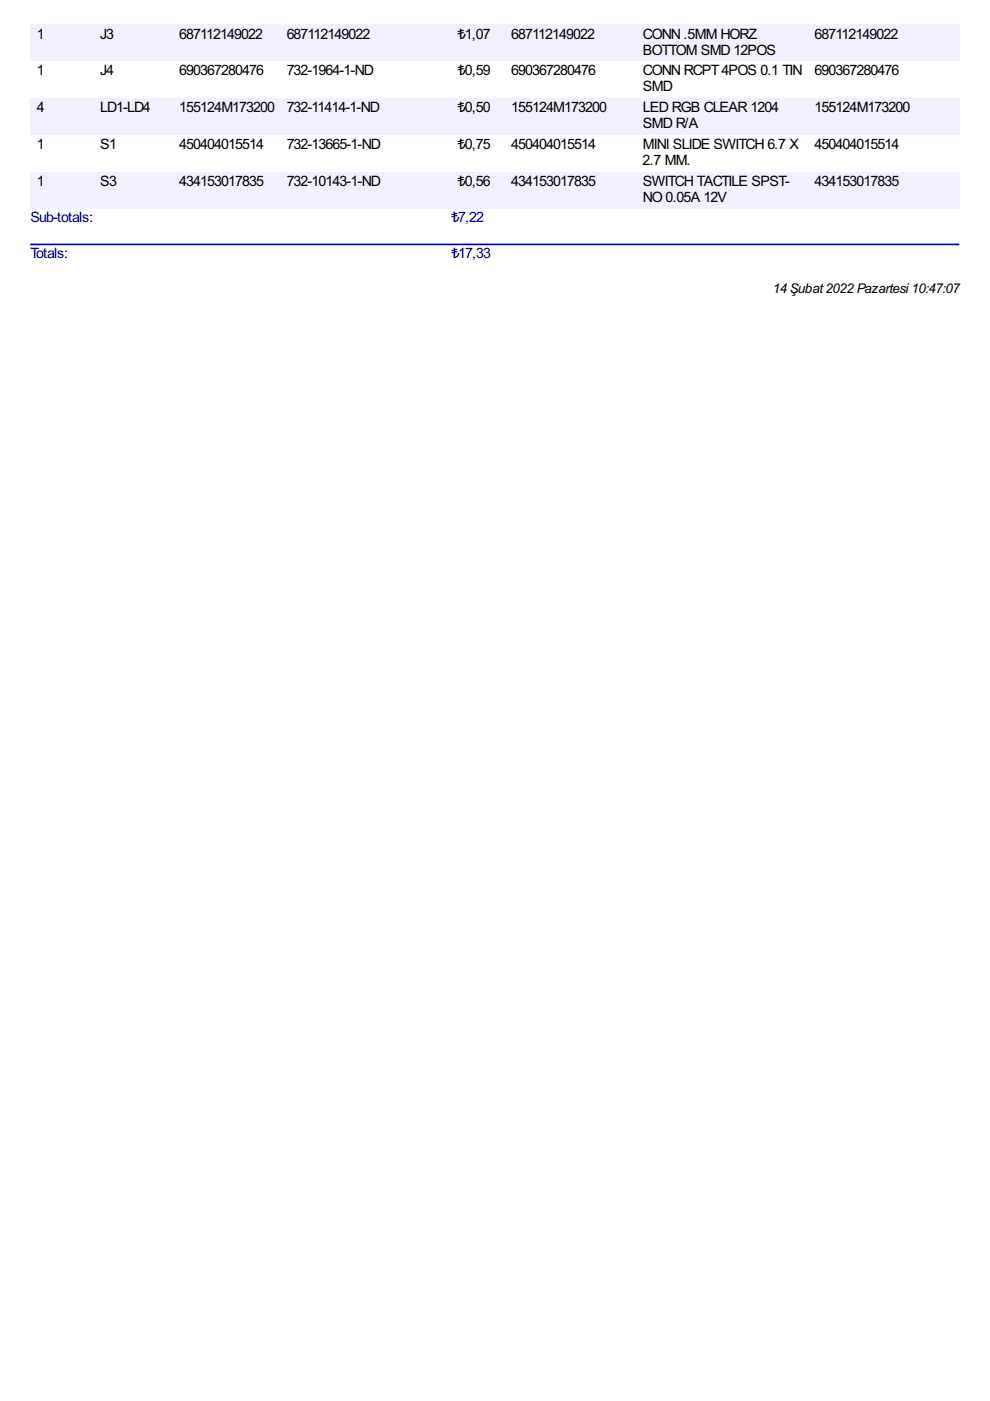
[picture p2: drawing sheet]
<svg xmlns="http://www.w3.org/2000/svg" width="210mm" height="297mm" viewBox="0 0 210 297" stroke-linecap="round" stroke-linejoin="round" font-family="sans-serif">
<defs><g id="words">
<g font-size="3.4">
<text x="7.8" y="8.2">1</text>
<text x="21.3" y="8.2">J3</text>
<text x="38" y="8.2">687112149022</text>
<text x="60.8" y="8.2">687112149022</text>
<text x="97.1" y="8.2">₺1,07</text>
<text x="108.4" y="8.2">687112149022</text>
<text x="136.3" y="8.2">CONN.5MM HORZ</text>
<text x="136.3" y="11.6">BOTTOM SMD12POS</text>
<text x="172.7" y="8.2">687112149022</text>
<text x="7.8" y="16">1</text>
<text x="21.3" y="16">J4</text>
<text x="38" y="16">690367280476</text>
<text x="60.8" y="16">732-1964-1-ND</text>
<text x="97.1" y="16">₺0,59</text>
<text x="108.4" y="16">690367280476</text>
<text x="136.3" y="16">CONN RCPT4POS 0.1 TIN</text>
<text x="172.7" y="16">690367280476</text>
<text x="7.8" y="23.8">4</text>
<text x="21.3" y="23.8">LD1-LD4</text>
<text x="38" y="23.8">155124M173200</text>
<text x="60.8" y="23.8">732-11414-1-ND</text>
<text x="97.1" y="23.8">₺0,50</text>
<text x="108.4" y="23.8">155124M173200</text>
<text x="136.3" y="19.4">SMD</text>
<text x="136.3" y="23.8">LED RGB CLEAR1204</text>
<text x="172.7" y="23.8">155124M173200</text>
<text x="136.3" y="27.2">SMD R/A</text>
<text x="7.8" y="31.7">1</text>
<text x="21.3" y="31.7">S1</text>
<text x="38" y="31.7">450404015514</text>
<text x="60.8" y="31.7">732-13665-1-ND</text>
<text x="97.1" y="31.7">₺0,75</text>
<text x="108.4" y="31.7">450404015514</text>
<text x="136.2" y="35.1">2.7 MM.</text>
<text x="136.3" y="31.7">MINI SLIDE SWITCH6.7 X</text>
<text x="172.7" y="31.7">450404015514</text>
<text x="7.8" y="39.5">1</text>
<text x="21.3" y="39.5">S3</text>
<text x="38" y="39.5">434153017835</text>
<text x="60.8" y="39.5">732-10143-1-ND</text>
<text x="97.1" y="39.5">₺0,56</text>
<text x="108.4" y="39.5">434153017835</text>
<text x="136.3" y="39.5">SWITCH TACTILE SPST-</text>
<text x="172.7" y="39.5">434153017835</text>
<text x="136.3" y="42.9">NO 0.05A 12V</text>
</g>
<g font-size="3.4" fill="#009">
<text x="6.5" y="47">Sub-totals:</text>
<text x="95.7" y="47">₺7,22</text>
<text x="6.5" y="54.8">Totals:</text>
<text x="95.7" y="54.8">₺17,33</text>
</g>
<text font-size="3.2" x="163.8" y="62.2">14 Şubat2022 Pazartesi10:47:07</text>
</g></defs>
<g fill="#f0f0fe">
<path d="M6.4 5.1h13.4v7.8h-13.4z"/>
<path d="M7.6 5.3h1.5v3.4h-1.5z"/>
<path d="M19.8 5.1h16.8v7.8h-16.8z"/>
<path d="M21.2 5.3h2.7v3.4h-2.7z"/>
<path d="M36.6 5.1h22.8v7.8h-22.8z"/>
<path d="M37.9 5.3h17.5v3.4h-17.5z"/>
<path d="M59.4 5.1h36.3v7.8h-36.3z"/>
<path d="M60.7 5.3h17.6v3.4h-17.6z"/>
<path d="M95.7 5.1h11.3v7.8h-11.3z"/>
<path d="M96.9 5.3h6.8v3.4h-6.8z"/>
<path d="M107 5.1h27.8v7.8h-27.8z"/>
<path d="M108.3 5.3h17.6v3.4h-17.6z"/>
<path d="M134.8 5.1h36.5v7.8h-36.5z"/>
<path d="M136 5.3h24v3.4h-24z"/>
<path d="M136 8.7h28.2v3.4h-28.2z"/>
<path d="M171.3 5.1h32.1v7.8h-32.1z"/>
<path d="M172.7 5.3h17.5v3.4h-17.5z"/>
<path d="M6.4 20.7h13.4v7.9h-13.4z"/>
<path d="M7.6 21h1.5v3.3h-1.5z"/>
<path d="M19.8 20.7h16.8v7.9h-16.8z"/>
<path d="M21.2 21h10.5v3.3h-10.5z"/>
<path d="M36.6 20.7h22.8v7.9h-22.8z"/>
<path d="M37.9 21h20.1v3.3h-20.1z"/>
<path d="M59.4 20.7h36.3v7.9h-36.3z"/>
<path d="M60.7 21h19.5v3.3h-19.5z"/>
<path d="M95.7 20.7h11.3v7.9h-11.3z"/>
<path d="M96.9 21h6.8v3.3h-6.8z"/>
<path d="M107 20.7h27.8v7.9h-27.8z"/>
<path d="M108.3 21h20.1v3.3h-20.1z"/>
<path d="M134.8 20.7h36.5v7.9h-36.5z"/>
<path d="M136 21h28.8v3.3h-28.8z"/>
<path d="M136 24.3h11.7v3.4h-11.7z"/>
<path d="M171.3 20.7h32.1v7.9h-32.1z"/>
<path d="M172.7 21h20.1v3.3h-20.1z"/>
<path d="M6.4 36.4h13.4v7.8h-13.4z"/>
<path d="M7.6 36.6h1.5v3.4h-1.5z"/>
<path d="M19.8 36.4h16.8v7.8h-16.8z"/>
<path d="M21.2 36.6h3.3v3.4h-3.3z"/>
<path d="M36.6 36.4h22.8v7.8h-22.8z"/>
<path d="M37.9 36.6h17.7v3.4h-17.7z"/>
<path d="M59.4 36.4h36.3v7.8h-36.3z"/>
<path d="M60.7 36.6h19.7v3.4h-19.7z"/>
<path d="M95.7 36.4h11.3v7.8h-11.3z"/>
<path d="M96.9 36.6h6.8v3.4h-6.8z"/>
<path d="M107 36.4h27.8v7.8h-27.8z"/>
<path d="M108.3 36.6h17.8v3.4h-17.8z"/>
<path d="M134.8 36.4h36.5v7.8h-36.5z"/>
<path d="M136 36.6h31.1v3.4h-31.1z"/>
<path d="M136 40h17.8v3.4h-17.8z"/>
<path d="M171.3 36.4h32.1v7.8h-32.1z"/>
<path d="M172.7 36.6h17.7v3.4h-17.7z"/>
</g>
<path d="M6.6 51.8h196.6" fill="none" stroke="#009" stroke-width=".35"/>
<use href="#words"/>
</svg>
